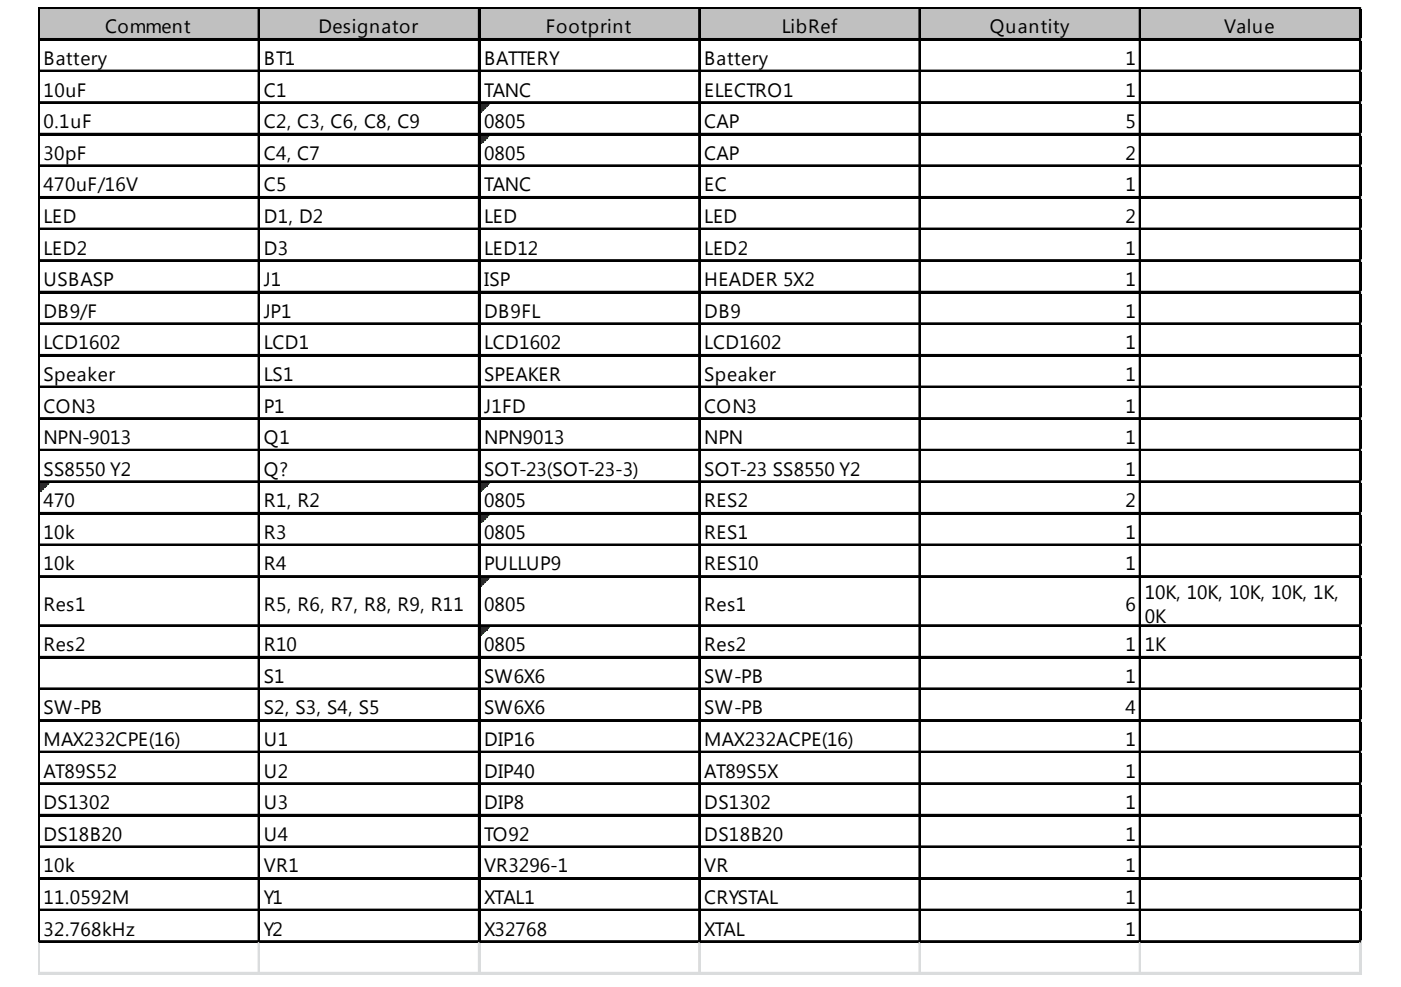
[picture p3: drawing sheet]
<svg xmlns="http://www.w3.org/2000/svg" width="287mm" height="202mm" viewBox="0 0 287 202" stroke-linecap="round" stroke-linejoin="round" font-family="sans-serif">
<defs><g id="words">
<g font-size="4">
<text x="21.5" y="6.8">Comment</text>
<text x="65.2" y="6.8">Designator</text>
<text x="111.7" y="6.8">Footprint</text>
<text x="160.1" y="6.8">LibRef</text>
<text x="202.6" y="6.8">Quantity</text>
<text x="250.6" y="6.8">Value</text>
<text x="8.9" y="13.3">Battery</text>
<text x="54" y="13.3">BT1</text>
<text x="99.1" y="13.3">BATTERY</text>
<text x="144.2" y="13.3">Battery</text>
<text x="230.4" y="13.3">1</text>
<text x="8.9" y="19.8">10uF</text>
<text x="54" y="19.8">C1</text>
<text x="99.1" y="19.8">TANC</text>
<text x="144.2" y="19.8">ELECTRO1</text>
<text x="230.4" y="19.8">1</text>
<text x="8.9" y="26.2">0.1uF</text>
<text x="54" y="26.2">C2, C3, C6, C8, C9</text>
<text x="99.1" y="26.2">0805</text>
<text x="144.2" y="26.2">CAP</text>
<text x="230.4" y="26.2">5</text>
<text x="8.9" y="32.7">30pF</text>
<text x="54" y="32.7">C4, C7</text>
<text x="99.1" y="32.7">0805</text>
<text x="144.2" y="32.7">CAP</text>
<text x="230.4" y="32.7">2</text>
<text x="8.9" y="39.2">470uF/16V</text>
<text x="54" y="39.2">C5</text>
<text x="99.1" y="39.2">TANC</text>
<text x="144.2" y="39.2">EC</text>
<text x="230.4" y="39.2">1</text>
<text x="8.9" y="45.7">LED</text>
<text x="54" y="45.7">D1, D2</text>
<text x="99.1" y="45.7">LED</text>
<text x="144.2" y="45.7">LED</text>
<text x="230.4" y="45.7">2</text>
<text x="8.9" y="52.1">LED2</text>
<text x="54" y="52.1">D3</text>
<text x="99.1" y="52.1">LED12</text>
<text x="144.2" y="52.1">LED2</text>
<text x="230.4" y="52.1">1</text>
<text x="8.9" y="58.6">USBASP</text>
<text x="54" y="58.6">J1</text>
<text x="99.1" y="58.6">ISP</text>
<text x="144.2" y="58.6">HEADER 5X2</text>
<text x="230.4" y="58.6">1</text>
<text x="8.9" y="65.1">DB9/F</text>
<text x="54" y="65.1">JP1</text>
<text x="99.1" y="65.1">DB9FL</text>
<text x="144.2" y="65.1">DB9</text>
<text x="230.4" y="65.1">1</text>
<text x="8.9" y="71.5">LCD1602</text>
<text x="54" y="71.5">LCD1</text>
<text x="99.1" y="71.5">LCD1602</text>
<text x="144.2" y="71.5">LCD1602</text>
<text x="230.4" y="71.5">1</text>
<text x="8.9" y="78">Speaker</text>
<text x="54" y="78">LS1</text>
<text x="99.1" y="78">SPEAKER</text>
<text x="144.2" y="78">Speaker</text>
<text x="230.4" y="78">1</text>
<text x="8.9" y="84.5">CON3</text>
<text x="54" y="84.5">P1</text>
<text x="99.1" y="84.5">J1FD</text>
<text x="144.2" y="84.5">CON3</text>
<text x="230.4" y="84.5">1</text>
<text x="8.9" y="91">NPN-9013</text>
<text x="54" y="91">Q1</text>
<text x="99.1" y="91">NPN9013</text>
<text x="144.2" y="91">NPN</text>
<text x="230.4" y="91">1</text>
<text x="8.9" y="97.4">SS8550 Y2</text>
<text x="54" y="97.4">Q?</text>
<text x="99.1" y="97.4">SOT-23(SOT-23-3)</text>
<text x="144.2" y="97.4">SOT-23 SS8550 Y2</text>
<text x="230.4" y="97.4">1</text>
<text x="8.9" y="103.9">470</text>
<text x="54" y="103.9">R1, R2</text>
<text x="99.1" y="103.9">0805</text>
<text x="144.2" y="103.9">RES2</text>
<text x="230.4" y="103.9">2</text>
<text x="8.9" y="110.4">10k</text>
<text x="54" y="110.4">R3</text>
<text x="99.1" y="110.4">0805</text>
<text x="144.2" y="110.4">RES1</text>
<text x="230.4" y="110.4">1</text>
<text x="8.9" y="116.8">10k</text>
<text x="54" y="116.8">R4</text>
<text x="99.1" y="116.8">PULLUP9</text>
<text x="144.2" y="116.8">RES10</text>
<text x="230.4" y="116.8">1</text>
<text x="8.9" y="125.1">Res1</text>
<text x="54" y="125.1">R5, R6, R7, R8, R9, R11</text>
<text x="99.1" y="125.1">0805</text>
<text x="144.2" y="125.1">Res1</text>
<text x="230.4" y="125.1">6</text>
<text x="234.4" y="122.6">10K, 10K, 10K, 10K, 1K,</text>
<text x="234.4" y="127.6">0K</text>
<text x="8.9" y="133.4">Res2</text>
<text x="54" y="133.4">R10</text>
<text x="99.1" y="133.4">0805</text>
<text x="144.2" y="133.4">Res2</text>
<text x="230.4" y="133.4">1</text>
<text x="234.4" y="133.4">1K</text>
<text x="54" y="139.8">S1</text>
<text x="99.1" y="139.8">SW6X6</text>
<text x="144.2" y="139.8">SW-PB</text>
<text x="230.4" y="139.8">1</text>
<text x="8.9" y="146.3">SW-PB</text>
<text x="54" y="146.3">S2, S3, S4, S5</text>
<text x="99.1" y="146.3">SW6X6</text>
<text x="144.2" y="146.3">SW-PB</text>
<text x="230.4" y="146.3">4</text>
<text x="8.9" y="152.8">MAX232CPE(16)</text>
<text x="54" y="152.8">U1</text>
<text x="99.1" y="152.8">DIP16</text>
<text x="144.2" y="152.8">MAX232ACPE(16)</text>
<text x="230.4" y="152.8">1</text>
<text x="8.9" y="159.3">AT89S52</text>
<text x="54" y="159.3">U2</text>
<text x="99.1" y="159.3">DIP40</text>
<text x="144.2" y="159.3">AT89S5X</text>
<text x="230.4" y="159.3">1</text>
<text x="8.9" y="165.7">DS1302</text>
<text x="54" y="165.7">U3</text>
<text x="99.1" y="165.7">DIP8</text>
<text x="144.2" y="165.7">DS1302</text>
<text x="230.4" y="165.7">1</text>
<text x="8.9" y="172.2">DS18B20</text>
<text x="54" y="172.2">U4</text>
<text x="99.1" y="172.2">TO92</text>
<text x="144.2" y="172.2">DS18B20</text>
<text x="230.4" y="172.2">1</text>
<text x="8.9" y="178.7">10k</text>
<text x="54" y="178.7">VR1</text>
<text x="99.1" y="178.7">VR3296-1</text>
<text x="144.2" y="178.7">VR</text>
<text x="230.4" y="178.7">1</text>
<text x="8.9" y="185.1">11.0592M</text>
<text x="54" y="185.1">Y1</text>
<text x="99.1" y="185.1">XTAL1</text>
<text x="144.2" y="185.1">CRYSTAL</text>
<text x="230.4" y="185.1">1</text>
<text x="8.9" y="191.6">32.768kHz</text>
<text x="54" y="191.6">Y2</text>
<text x="99.1" y="191.6">X32768</text>
<text x="144.2" y="191.6">XTAL</text>
<text x="230.4" y="191.6">1</text>
</g>
</g></defs>
<path d="M8.1 1.8h270.6v6.5h-270.6z" fill="#c0c0c0"/>
<path d="M98.4 21.3h1.8" fill="none" stroke="#008000" stroke-width=".36"/>
<path d="M98.4 21.3h1.8v.3h-1.8z" fill="#008000"/>
<path d="M98.4 21.6h1.4" fill="none" stroke="#008000" stroke-width=".36"/>
<path d="M98.4 21.6h1.4v.4h-1.4z" fill="#008000"/>
<path d="M98.4 22h1.1" fill="none" stroke="#008000" stroke-width=".36"/>
<path d="M98.4 22h1.1v.3h-1.1z" fill="#008000"/>
<path d="M98.4 22.3h.7" fill="none" stroke="#008000" stroke-width=".36"/>
<path d="M98.4 22.3h.7v.4h-.7z" fill="#008000"/>
<path d="M98.4 22.7h.3" fill="none" stroke="#008000" stroke-width=".36"/>
<path d="M98.4 22.7h.3v.4h-.3z" fill="#008000"/>
<path d="M98.4 27.7h1.8" fill="none" stroke="#008000" stroke-width=".36"/>
<path d="M98.4 27.7h1.8v.4h-1.8z" fill="#008000"/>
<path d="M98.4 28.1h1.4" fill="none" stroke="#008000" stroke-width=".36"/>
<path d="M98.4 28.1h1.4v.4h-1.4z" fill="#008000"/>
<path d="M98.4 28.5h1.1" fill="none" stroke="#008000" stroke-width=".36"/>
<path d="M98.4 28.5h1.1v.3h-1.1z" fill="#008000"/>
<path d="M98.4 28.8h.7" fill="none" stroke="#008000" stroke-width=".36"/>
<path d="M98.4 28.8h.7v.4h-.7z" fill="#008000"/>
<path d="M98.4 29.2h.3" fill="none" stroke="#008000" stroke-width=".36"/>
<path d="M98.4 29.2h.3v.3h-.3z" fill="#008000"/>
<path d="M8.2 98.9h1.8" fill="none" stroke="#008000" stroke-width=".36"/>
<path d="M8.2 98.9h1.8v.4h-1.8z" fill="#008000"/>
<path d="M8.2 99.3h1.4" fill="none" stroke="#008000" stroke-width=".36"/>
<path d="M8.2 99.3h1.4v.3h-1.4z" fill="#008000"/>
<path d="M8.2 99.6h1.1" fill="none" stroke="#008000" stroke-width=".36"/>
<path d="M8.2 99.6h1.1v.4h-1.1z" fill="#008000"/>
<path d="M8.2 100h.7" fill="none" stroke="#008000" stroke-width=".36"/>
<path d="M8.2 100h.7v.3h-.7z" fill="#008000"/>
<path d="M8.2 100.3h.3" fill="none" stroke="#008000" stroke-width=".36"/>
<path d="M8.2 100.3h.3v.4h-.3z" fill="#008000"/>
<path d="M98.4 98.9h1.8" fill="none" stroke="#008000" stroke-width=".36"/>
<path d="M98.4 98.9h1.8v.4h-1.8z" fill="#008000"/>
<path d="M98.4 99.3h1.4" fill="none" stroke="#008000" stroke-width=".36"/>
<path d="M98.4 99.3h1.4v.3h-1.4z" fill="#008000"/>
<path d="M98.4 99.6h1.1" fill="none" stroke="#008000" stroke-width=".36"/>
<path d="M98.4 99.6h1.1v.4h-1.1z" fill="#008000"/>
<path d="M98.4 100h.7" fill="none" stroke="#008000" stroke-width=".36"/>
<path d="M98.4 100h.7v.3h-.7z" fill="#008000"/>
<path d="M98.4 100.3h.3" fill="none" stroke="#008000" stroke-width=".36"/>
<path d="M98.4 100.3h.3v.4h-.3z" fill="#008000"/>
<path d="M98.4 105.4h1.8" fill="none" stroke="#008000" stroke-width=".36"/>
<path d="M98.4 105.4h1.8v.3h-1.8z" fill="#008000"/>
<path d="M98.4 105.7h1.4" fill="none" stroke="#008000" stroke-width=".36"/>
<path d="M98.4 105.7h1.4v.4h-1.4z" fill="#008000"/>
<path d="M98.4 106.1h1.1" fill="none" stroke="#008000" stroke-width=".36"/>
<path d="M98.4 106.1h1.1v.4h-1.1z" fill="#008000"/>
<path d="M98.4 106.5h.7" fill="none" stroke="#008000" stroke-width=".36"/>
<path d="M98.4 106.5h.7v.3h-.7z" fill="#008000"/>
<path d="M98.4 106.8h.3" fill="none" stroke="#008000" stroke-width=".36"/>
<path d="M98.4 106.8h.3v.4h-.3z" fill="#008000"/>
<path d="M98.4 118.3h1.8" fill="none" stroke="#008000" stroke-width=".36"/>
<path d="M98.4 118.3h1.8v.4h-1.8z" fill="#008000"/>
<path d="M98.4 118.7h1.4" fill="none" stroke="#008000" stroke-width=".36"/>
<path d="M98.4 118.7h1.4v.3h-1.4z" fill="#008000"/>
<path d="M98.4 119h1.1" fill="none" stroke="#008000" stroke-width=".36"/>
<path d="M98.4 119h1.1v.4h-1.1z" fill="#008000"/>
<path d="M98.4 119.4h.7" fill="none" stroke="#008000" stroke-width=".36"/>
<path d="M98.4 119.4h.7v.4h-.7z" fill="#008000"/>
<path d="M98.4 119.8h.3" fill="none" stroke="#008000" stroke-width=".36"/>
<path d="M98.4 119.8h.3v.3h-.3z" fill="#008000"/>
<path d="M98.4 128.4h1.8" fill="none" stroke="#008000" stroke-width=".36"/>
<path d="M98.4 128.4h1.8v.3h-1.8z" fill="#008000"/>
<path d="M98.4 128.7h1.4" fill="none" stroke="#008000" stroke-width=".36"/>
<path d="M98.4 128.7h1.4v.4h-1.4z" fill="#008000"/>
<path d="M98.4 129.1h1.1" fill="none" stroke="#008000" stroke-width=".36"/>
<path d="M98.4 129.1h1.1v.4h-1.1z" fill="#008000"/>
<path d="M98.4 129.5h.7" fill="none" stroke="#008000" stroke-width=".36"/>
<path d="M98.4 129.5h.7v.3h-.7z" fill="#008000"/>
<path d="M98.4 129.8h.3" fill="none" stroke="#008000" stroke-width=".36"/>
<path d="M98.4 129.8h.3v.4h-.3z" fill="#008000"/>
<g fill="none" stroke="#000" stroke-width=".36">
<path d="M7.8 1.5v191.6M8 1.5v191.6M8.2 1.5h270.5M8.2 1.7h270.5M8.2 8h270.5M8.2 8.1h270.5M8.2 14.4h270.5M8.2 14.6h270.5M52.9 1.8v191.3M53.1 1.8v191.3M98 1.8v191.3M98.2 1.8v191.3"/>
<path d="M143.1 1.8v191.3M143.3 1.8v191.3M188.2 1.8v191.3M188.4 1.8v191.3M233.3 1.8v191.3M233.5 1.8v191.3M278.4 1.8v191.3M278.6 1.8v191.3M8.2 20.9h270.5M8.2 21.1h270.5M8.2 27.4h270.5M8.2 27.6h270.5"/>
<path d="M8.2 33.8h270.5M8.2 34h270.5M8.2 40.3h270.5M8.2 40.5h270.5M8.2 46.8h270.5M8.2 47h270.5M8.2 53.3h270.5M8.2 53.4h270.5M8.2 59.7h270.5M8.2 59.9h270.5M8.2 66.2h270.5M8.2 66.4h270.5"/>
<path d="M8.2 72.7h270.5M8.2 72.8h270.5M8.2 79.1h270.5M8.2 79.3h270.5M8.2 85.6h270.5M8.2 85.8h270.5M8.2 92.1h270.5M8.2 92.3h270.5M8.2 98.6h270.5M8.2 98.7h270.5M8.2 105h270.5M8.2 105.2h270.5"/>
<path d="M8.2 111.5h270.5M8.2 111.7h270.5M8.2 118h270.5M8.2 118.1h270.5M8.2 128h270.5M8.2 128.2h270.5M8.2 134.5h270.5M8.2 134.7h270.5M8.2 141h270.5M8.2 141.2h270.5M8.2 147.4h270.5M8.2 147.6h270.5"/>
<path d="M8.2 153.9h270.5M8.2 154.1h270.5M8.2 160.4h270.5M8.2 160.6h270.5M8.2 166.9h270.5M8.2 167h270.5M8.2 173.3h270.5M8.2 173.5h270.5M8.2 179.8h270.5M8.2 180h270.5M8.2 186.3h270.5M8.2 186.4h270.5"/>
<path d="M8.2 192.7h270.5M8.2 192.9h270.5"/>
</g>
<g fill="none" stroke="#dadcdd" stroke-width=".36">
<path d="M278.7 1.5h.1M7.8 193.1v6.5M8 193.1v6.5M52.9 193.1v6.5M53.1 193.1v6.5M98 193.1v6.5M98.2 193.1v6.5M143.1 193.1v6.5M143.3 193.1v6.5M188.2 193.1v6.5M188.4 193.1v6.5M233.3 193.1v6.5"/>
<path d="M233.5 193.1v6.5M278.4 193.1v6.5M278.6 193.1v6.5"/>
</g>
<path d="M278.7 1.5l.1 .3z" fill="#dadcdd"/>
<path d="M278.7 8h.1" fill="none" stroke="#dadcdd" stroke-width=".36"/>
<path d="M278.7 8l.1 .3z" fill="#dadcdd"/>
<path d="M278.7 14.4h.1" fill="none" stroke="#dadcdd" stroke-width=".36"/>
<path d="M278.7 14.4l.1 .4z" fill="#dadcdd"/>
<path d="M278.7 20.9h.1" fill="none" stroke="#dadcdd" stroke-width=".36"/>
<path d="M278.7 20.9l.1 .4z" fill="#dadcdd"/>
<path d="M278.7 27.4h.1" fill="none" stroke="#dadcdd" stroke-width=".36"/>
<path d="M278.7 27.4l.1 .3z" fill="#dadcdd"/>
<path d="M278.7 33.8h.1" fill="none" stroke="#dadcdd" stroke-width=".36"/>
<path d="M278.7 33.8l.1 .4z" fill="#dadcdd"/>
<path d="M278.7 40.3h.1" fill="none" stroke="#dadcdd" stroke-width=".36"/>
<path d="M278.7 40.3l.1 .4z" fill="#dadcdd"/>
<path d="M278.7 46.8h.1" fill="none" stroke="#dadcdd" stroke-width=".36"/>
<path d="M278.7 46.8l.1 .3z" fill="#dadcdd"/>
<path d="M278.7 53.3h.1" fill="none" stroke="#dadcdd" stroke-width=".36"/>
<path d="M278.7 53.3l.1 .3z" fill="#dadcdd"/>
<path d="M278.7 59.7h.1" fill="none" stroke="#dadcdd" stroke-width=".36"/>
<path d="M278.7 59.7l.1 .4z" fill="#dadcdd"/>
<path d="M278.7 66.2h.1" fill="none" stroke="#dadcdd" stroke-width=".36"/>
<path d="M278.7 66.2l.1 .4z" fill="#dadcdd"/>
<path d="M278.7 72.7h.1" fill="none" stroke="#dadcdd" stroke-width=".36"/>
<path d="M278.7 72.7l.1 .3z" fill="#dadcdd"/>
<path d="M278.7 79.1h.1" fill="none" stroke="#dadcdd" stroke-width=".36"/>
<path d="M278.7 79.1l.1 .4z" fill="#dadcdd"/>
<path d="M278.7 85.6h.1" fill="none" stroke="#dadcdd" stroke-width=".36"/>
<path d="M278.7 85.6l.1 .4z" fill="#dadcdd"/>
<path d="M278.7 92.1h.1" fill="none" stroke="#dadcdd" stroke-width=".36"/>
<path d="M278.7 92.1l.1 .3z" fill="#dadcdd"/>
<path d="M278.7 98.6h.1" fill="none" stroke="#dadcdd" stroke-width=".36"/>
<path d="M278.7 98.6l.1 .3z" fill="#dadcdd"/>
<path d="M278.7 105h.1" fill="none" stroke="#dadcdd" stroke-width=".36"/>
<path d="M278.7 105l.1 .4z" fill="#dadcdd"/>
<path d="M278.7 111.5h.1" fill="none" stroke="#dadcdd" stroke-width=".36"/>
<path d="M278.7 111.5l.1 .4z" fill="#dadcdd"/>
<path d="M278.7 118h.1" fill="none" stroke="#dadcdd" stroke-width=".36"/>
<path d="M278.7 118l.1 .3z" fill="#dadcdd"/>
<path d="M278.7 128h.1" fill="none" stroke="#dadcdd" stroke-width=".36"/>
<path d="M278.7 128l.1 .4z" fill="#dadcdd"/>
<path d="M278.7 134.5h.1" fill="none" stroke="#dadcdd" stroke-width=".36"/>
<path d="M278.7 134.5l.1 .4z" fill="#dadcdd"/>
<path d="M278.7 141h.1" fill="none" stroke="#dadcdd" stroke-width=".36"/>
<path d="M278.7 141l.1 .3z" fill="#dadcdd"/>
<path d="M278.7 147.4h.1" fill="none" stroke="#dadcdd" stroke-width=".36"/>
<path d="M278.7 147.4l.1 .4z" fill="#dadcdd"/>
<path d="M278.7 153.9h.1" fill="none" stroke="#dadcdd" stroke-width=".36"/>
<path d="M278.7 153.9l.1 .4z" fill="#dadcdd"/>
<path d="M278.7 160.4h.1" fill="none" stroke="#dadcdd" stroke-width=".36"/>
<path d="M278.7 160.4l.1 .3z" fill="#dadcdd"/>
<path d="M278.7 166.9h.1" fill="none" stroke="#dadcdd" stroke-width=".36"/>
<path d="M278.7 166.9l.1 .3z" fill="#dadcdd"/>
<path d="M278.7 173.3h.1" fill="none" stroke="#dadcdd" stroke-width=".36"/>
<path d="M278.7 173.3l.1 .4z" fill="#dadcdd"/>
<path d="M278.7 179.8h.1" fill="none" stroke="#dadcdd" stroke-width=".36"/>
<path d="M278.7 179.8l.1 .4z" fill="#dadcdd"/>
<path d="M278.7 186.3h.1" fill="none" stroke="#dadcdd" stroke-width=".36"/>
<path d="M278.7 186.3l.1 .3z" fill="#dadcdd"/>
<path d="M278.7 192.7h.1" fill="none" stroke="#dadcdd" stroke-width=".36"/>
<path d="M278.7 192.7l.1 .4z" fill="#dadcdd"/>
<path d="M7.8 199.2h271M7.8 199.4h271" fill="none" stroke="#dadcdd" stroke-width=".36"/>
<use href="#words"/>
</svg>
